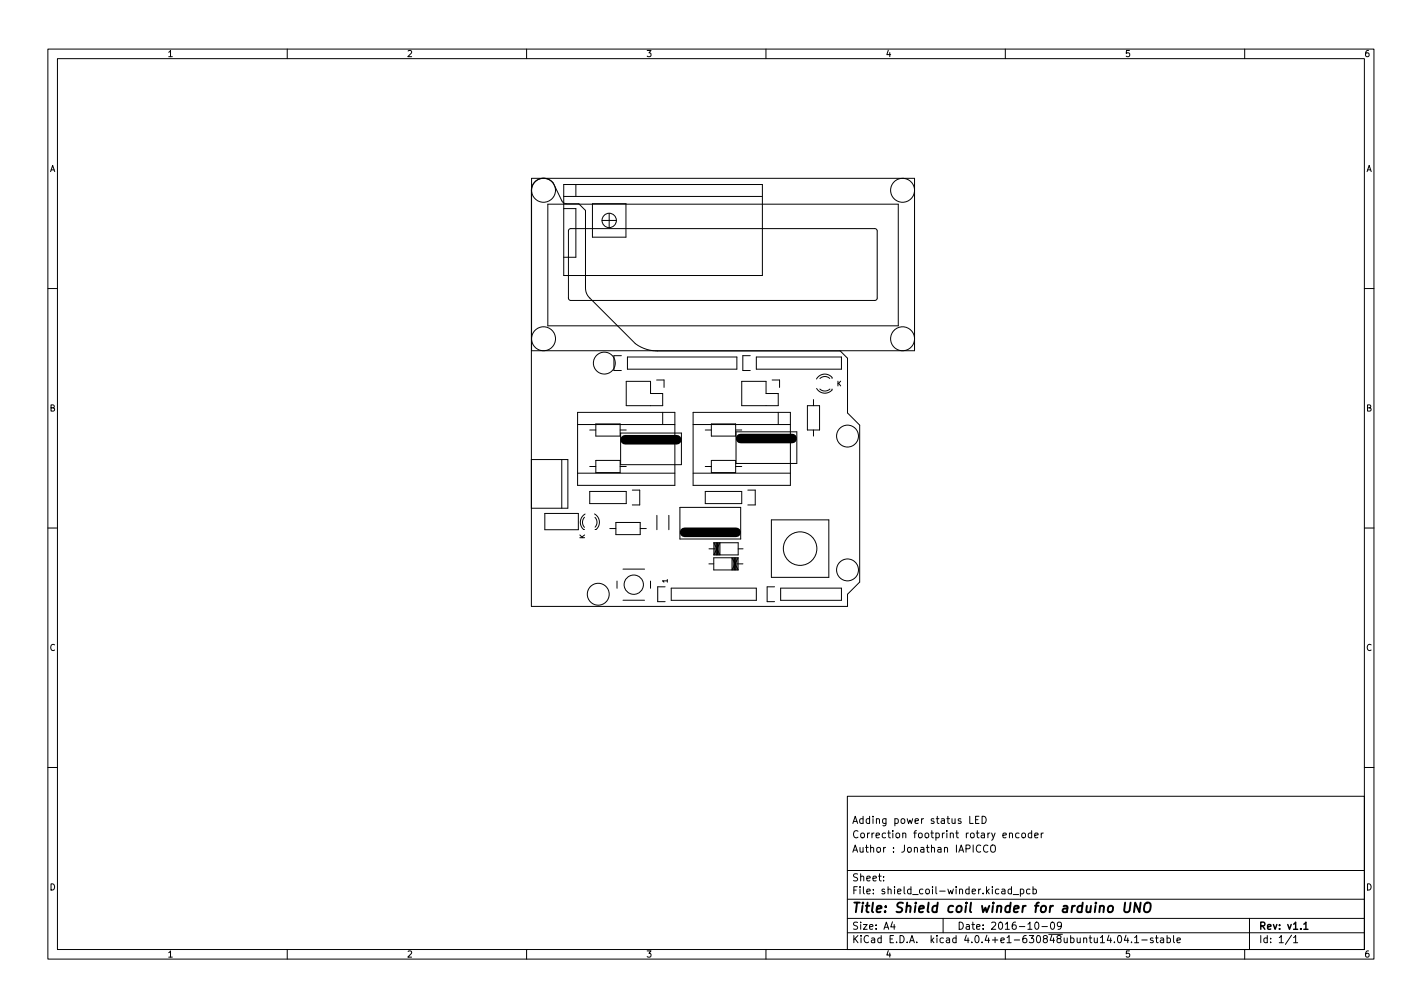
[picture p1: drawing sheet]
<svg xmlns="http://www.w3.org/2000/svg" width="297mm" height="210mm" viewBox="0 0 297 210" stroke-linecap="round" stroke-linejoin="round" font-family="sans-serif">
<defs><g id="words">
<text font-size="2.8" x="178" y="190.6">Title: Shield coil winder for arduino UNO</text>
<g font-size="2.1">
<text x="178" y="172">Adding power status LED</text>
<text x="178" y="178">Author : Jonathan IAPICCO</text>
<text x="178" y="175">Correction footprint rotary encoder</text>
<text x="178" y="184">Sheet:</text>
<text x="178" y="186.7">File: shield_coil-winder.kicad_pcb</text>
<text x="178" y="196.9">KiCad E.D.A. kicad 4.0.4+e1-630848ubuntu14.04.1-stable</text>
<text x="178" y="194.1">Size: A4</text>
<text x="200" y="194.1">Date: 2016-10-09</text>
<text x="263" y="194.1">Rev: v1.1</text>
<text x="263" y="196.9">Id: 1/1</text>
</g>
<g font-size="1.8">
<text x="35" y="11.9">1</text>
<text x="85" y="11.9">2</text>
<text x="135" y="11.9">3</text>
<text x="185" y="11.9">4</text>
<text x="235" y="11.9">5</text>
<text x="285" y="11.9">6</text>
<text x="10.3" y="35.9">A</text>
<text x="285.3" y="35.9">A</text>
<text x="10.3" y="85.9">B</text>
<text x="285.3" y="85.9">B</text>
<text x="10.3" y="135.9">C</text>
<text x="285.3" y="135.9">C</text>
<text x="10.3" y="185.9">D</text>
<text x="285.3" y="185.9">D</text>
<text x="35" y="199.9">1</text>
<text x="85" y="199.9">2</text>
<text x="135" y="199.9">3</text>
<text x="185" y="199.9">4</text>
<text x="235" y="199.9">5</text>
<text x="285" y="199.9">6</text>
</g>
<g font-size="1.4">
<text x="174.8" y="80.6">K</text>
<text x="122.2" y="112.5" transform="rotate(-90 122.2 112.5)">K</text>
<text x="139.4" y="121.7" transform="rotate(-90 139.4 121.7)">1</text>
</g>
</g></defs>
<g fill="none" stroke="#000" stroke-width=".21">
<path d="M10 10.2h277v190.1h-277zM12 12.2h273v186.1h-273zM60 10.2v2M110 10.2v2M160 10.2v2M210 10.2v2M260 10.2v2M111 39.7a2.54 2.54 0 0 1 1.7-2.4 2.54 2.54 0 0 1 2.9 .9l2.1 4.1 .6 .2h2.6l1.4 1.4v16.3a2.79 2.79 0 0 0 .9 2l9.5 9.5a7.6 7.6 0 0 0 4.6 1.6h38.2l1.5 1.5v11.4l2.6 2.6v32.7l-2.6 2.6v2.5h-66v-89.4h80v36h-80M117.8 38.5h41.5v19h-41.5zM120.3 38.6v2.4M114.4 42.6h73.2v25.4h-73.2zM117.8 43.6h2.5v10.1h-2.5"/>
<path d="M117.8 41h41.4M118.9 47.9l.3-.2 63.7 .1 .3 .4v14.2l-.5 .3h-63.6l-.4-.5v-14zM123.8 42.5h7v7h-7zM125.8 46h3M127.3 44.5v3M10 60.2h2M129.8 74.3h-1.6v3.1h1.6M130.8 79.6h5.1v2.6h2.5v2.5h-7.6zM131.1 74.5h22.8v2.6h-22.8zM137.2 79.3h1.5v1.6M154.9 79.6h5.1v2.6h2.6v2.5h-7.7zM156.7 74.3h-1.5v3.1h1.5"/>
<path d="M158 74.5h17.8v2.6h-17.8zM161.3 79.3h1.5v1.6M173.3 79a1.48 1.48 0 0 0-2 0M173.8 79a1.7 1.7 0 0 0-2.2-.8l-.6 .4-.4 .5M285 60.2h2M111 96h7.6v10.1h-7.6M117.3 96v10.1M120.6 86.1h20.4v15.2h-20.4zM120.6 98.8h20.4M120.6 88.6h20.4M123.2 97.4h1.3M123.2 89.8h1.3"/>
<path d="M124.5 96.1h5v2.6h-5zM124.5 88.5h5v2.6h-5zM129.5 97.4h1.3M129.5 89.8h1.3M129.6 90.4h12.7v6.6h-12.7zM138.4 86.1v2.5M144.8 98.8h20.3M144.8 86.1h20.3v15.2h-20.3zM144.8 88.6h20.3M147.3 97.4h1.3M147.3 89.8h1.3M148.6 88.5h5.1v2.6h-5.1z"/>
<path d="M148.6 96.1h5.1v2.6h-5.1zM153.7 97.4h1.2M153.7 89.8h1.2M153.7 90.2h12.7v6.6h-12.7zM162.6 86.1v2.5M168.7 84.7h2.5v5.1h-2.5zM169.9 83.4v1.3M169.9 89.8v1.3M170.6 81.1a2 2 0 0 0 3.2 .3v-.2M171.3 81.2a1.55 1.55 0 0 0 2.1 0M10 110.2h2M113.8 107.2h7v3.4h-7z"/>
<path d="M122.1 108a1.55 1.55 0 0 0 0 2.1M122.2 107.3a2 2 0 0 0-.3 3.3h.2M123.2 102.6h7.6v2.6h-7.6zM124.2 107.3a1.99 1.99 0 0 1 .3 3.2M124.3 108a1.48 1.48 0 0 1 0 2.1M124.3 110.6h.2M127.4 110.4h1.3M128.7 109.1h5v2.5h-5zM130.1 118.8h4.5M132.1 102.3h1.5v3.1h-1.5M133.7 110.4h1.3M137.2 107.6v3"/>
<path d="M139.7 107.6v3M142 105.9h12.7v6.6h-12.7zM147.3 102.6h7.6v2.6h-7.6zM148.1 117.7h1M148.1 114.6h1.3M149.1 113.3l1.3 2.6v-2.6l-1.3 2.6M149.1 113.3v2.6M149.1 113.3h5.1v2.6h-5.1M149.4 113.3v2.6M149.6 113.3v2.6M149.8 113.3v2.6M149.9 113.3v2.6"/>
<path d="M150.1 113.3v2.6M153.2 116.5v2.5M153.4 116.5v2.5M153.5 116.5v2.5M153.7 116.5v2.5M153.9 116.5v2.5M153.9 117.7h1.3M154.2 116.5h-5.1v2.5h5.1M154.2 116.5l-1.3 2.5v-2.5l1.3 2.5M154.2 116.5v2.5M154.2 114.6h1M156.2 102.3h1.6v3.1h-1.6"/>
<path d="M161.1 108.5h12v12h-12zM285 110.2h2M128.9 121.3v1.5M130.1 125.3h4.5M135.9 121.3v1.5M138.9 122.5h-1.5v3.1h1.5M140.2 122.8h17.8v2.5h-17.8zM161.8 122.5h-1.6v3.1h1.6M163.1 122.8h12.7v2.5h-12.7zM10 160.2h2M177 166.3h108v32h-108zM202.6 170.4v1.5h.7"/>
<path d="M203.8 171.1h.5M204.5 170.4h-.7v1.5h.7M204.9 176.6a.71 .71 0 0 0-1 .5 .71 .71 0 0 0 .7 .8l.3-.1M205.1 170.4a.76 .76 0 0 1 .9 .8 .76 .76 0 0 1-.9 .7zM206.4 176.6a.71 .71 0 0 0-1 .5 .71 .71 0 0 0 .7 .8l.3-.1M207 176.6l.3-.2a.5 .5 0 0 1 .6 .5v.5a.5 .5 0 0 1-.5 .6 .5 .5 0 0 1-.5-.6zM210.9 174.1l.2-.2 .3 .1 .1 .9M210.9 173.9v1M212.9 174l-.5-.1-.3 .3 .2 .7h.6M213.6 174l.3-.1 .3 .3v.4l-.3 .3h-.3l-.2-.3zM215.5 174l-.4-.1-.3 .3 .1 .7h.6M215.5 173.4v1.5"/>
<path d="M216.1 174.4l.8-.1-.1-.3-.4-.1-.3 .2 .1 .8h.6M217.5 173.9v1M217.9 173.9l-.4 .3M285 160.2h2M60 198.3v2M110 198.3v2M160 198.3v2M177 194.8h108M177 191.8h108M177 187.8h108M177 181.8h108M184.6 183.8v.1"/>
<path d="M184.6 183v.1M186.4 192.5l-.3 1h.9M186.8 193v1M197 191.8v3M209.3 185.7h.6v.9M209.9 186l-.5 .1-.2 .2 .2 .3h.5M210 198.3v2M211.3 185.7l-.4-.1-.3 .3 .1 .7h.6M211.3 185.1v1.5M211.6 186.8h1.2M213.1 185.7l.5-.1 .3 .3-.2 .7h-.6M213.1 185.6v1.5"/>
<path d="M215.1 185.7l-.4-.1-.3 .3 .2 .7h.5M215.8 185.7l.4-.1 .3 .3-.1 .7h-.6M215.8 185.1v1.5M216.4 192.6l.1-.1a.8 .8 0 0 1 .5 .8 .8 .8 0 0 1-.5 .7 1 1 0 0 1-.1-1.4zM217.6 193.5h1.2M219.6 192.6l.2-.1a.8 .8 0 0 1 .5 .8 .8 .8 0 0 1-.5 .7 1 1 0 0 1-.2-1.4zM221.7 193.2l-.3 .3-.4-.1-.1-.2 .1-.6 .4-.1 .2 .2a.99 .99 0 0 1-.3 1.3h-.3M233.6 195.4l.2-.1a.8 .8 0 0 1 .5 .8 .8 .8 0 0 1-.5 .7 1 1 0 0 1-.2-1.4zM235.2 195.3l-.3 1h.9M235.6 195.8v1M236.4 196.7v.1M237 195.8l.4-.5v1.5"/>
<path d="M237 196.8h.9M238.5 196.3h1.1M240.9 195.9l-.4-.1-.2 .2 .1 .3 .5 .1v.4h-.6M241.4 195.8h.5M241.6 195.3v1.3l.3 .2M242.4 195.9h.6l.1 .9M243.1 196.2l-.5 .1-.2 .2 .2 .3h.5M243.8 195.9l.4-.1 .3 .3-.1 .7h-.6M243.8 195.3v1.5M245.1 195.3v1.3l.3 .2M245.9 196.3l.7-.1-.1-.3-.4-.1-.2 .2v.8h.6M260 198.3v2"/>
<path d="M261 191.8v6.5M269.8 195.3l-1.3 1.9M270.2 195.8l.4-.5v1.5M270.2 196.8h.9"/>
<circle cx="113.5" cy="39.7" r="2.5"/>
<circle cx="188.5" cy="39.7" r="2.5"/>
<circle cx="127.3" cy="46" r="1.5"/>
<circle cx="113.5" cy="70.7" r="2.5"/>
<circle cx="126.2" cy="75.8" r="2.29"/>
<circle cx="188.5" cy="70.7" r="2.5"/>
<circle cx="177" cy="91.1" r="2.29"/>
<circle cx="167.1" cy="114.5" r="3.5"/>
<circle cx="177" cy="119" r="2.29"/>
<circle cx="125" cy="124.1" r="2.29"/>
<circle cx="132.4" cy="122.1" r="2.02"/>
</g>
<path d="M272.4 193l.4-.5v1.5M272.4 194h.8" fill="none" stroke="#000" stroke-width=".3"/>
<path d="M235 188.5l-.2 1.6 .2 .3a.66 .66 0 0 0 1-.3l.2-1.6M238.3 188.5l-.3 2-.9-2-.2 2M239.2 188.7a.69 .69 0 0 1 1.1 0 1.47 1.47 0 0 1-.6 1.8l-.5-.1a1.5 1.5 0 0 1 0-1.7z" fill="none" stroke="#000" stroke-width=".4"/>
<path d="M130.6 91.8h10.8M154.7 91.6h10.8M143 111.1h10.8" fill="none" stroke="#000" stroke-width="2"/>
<use href="#words"/>
</svg>
